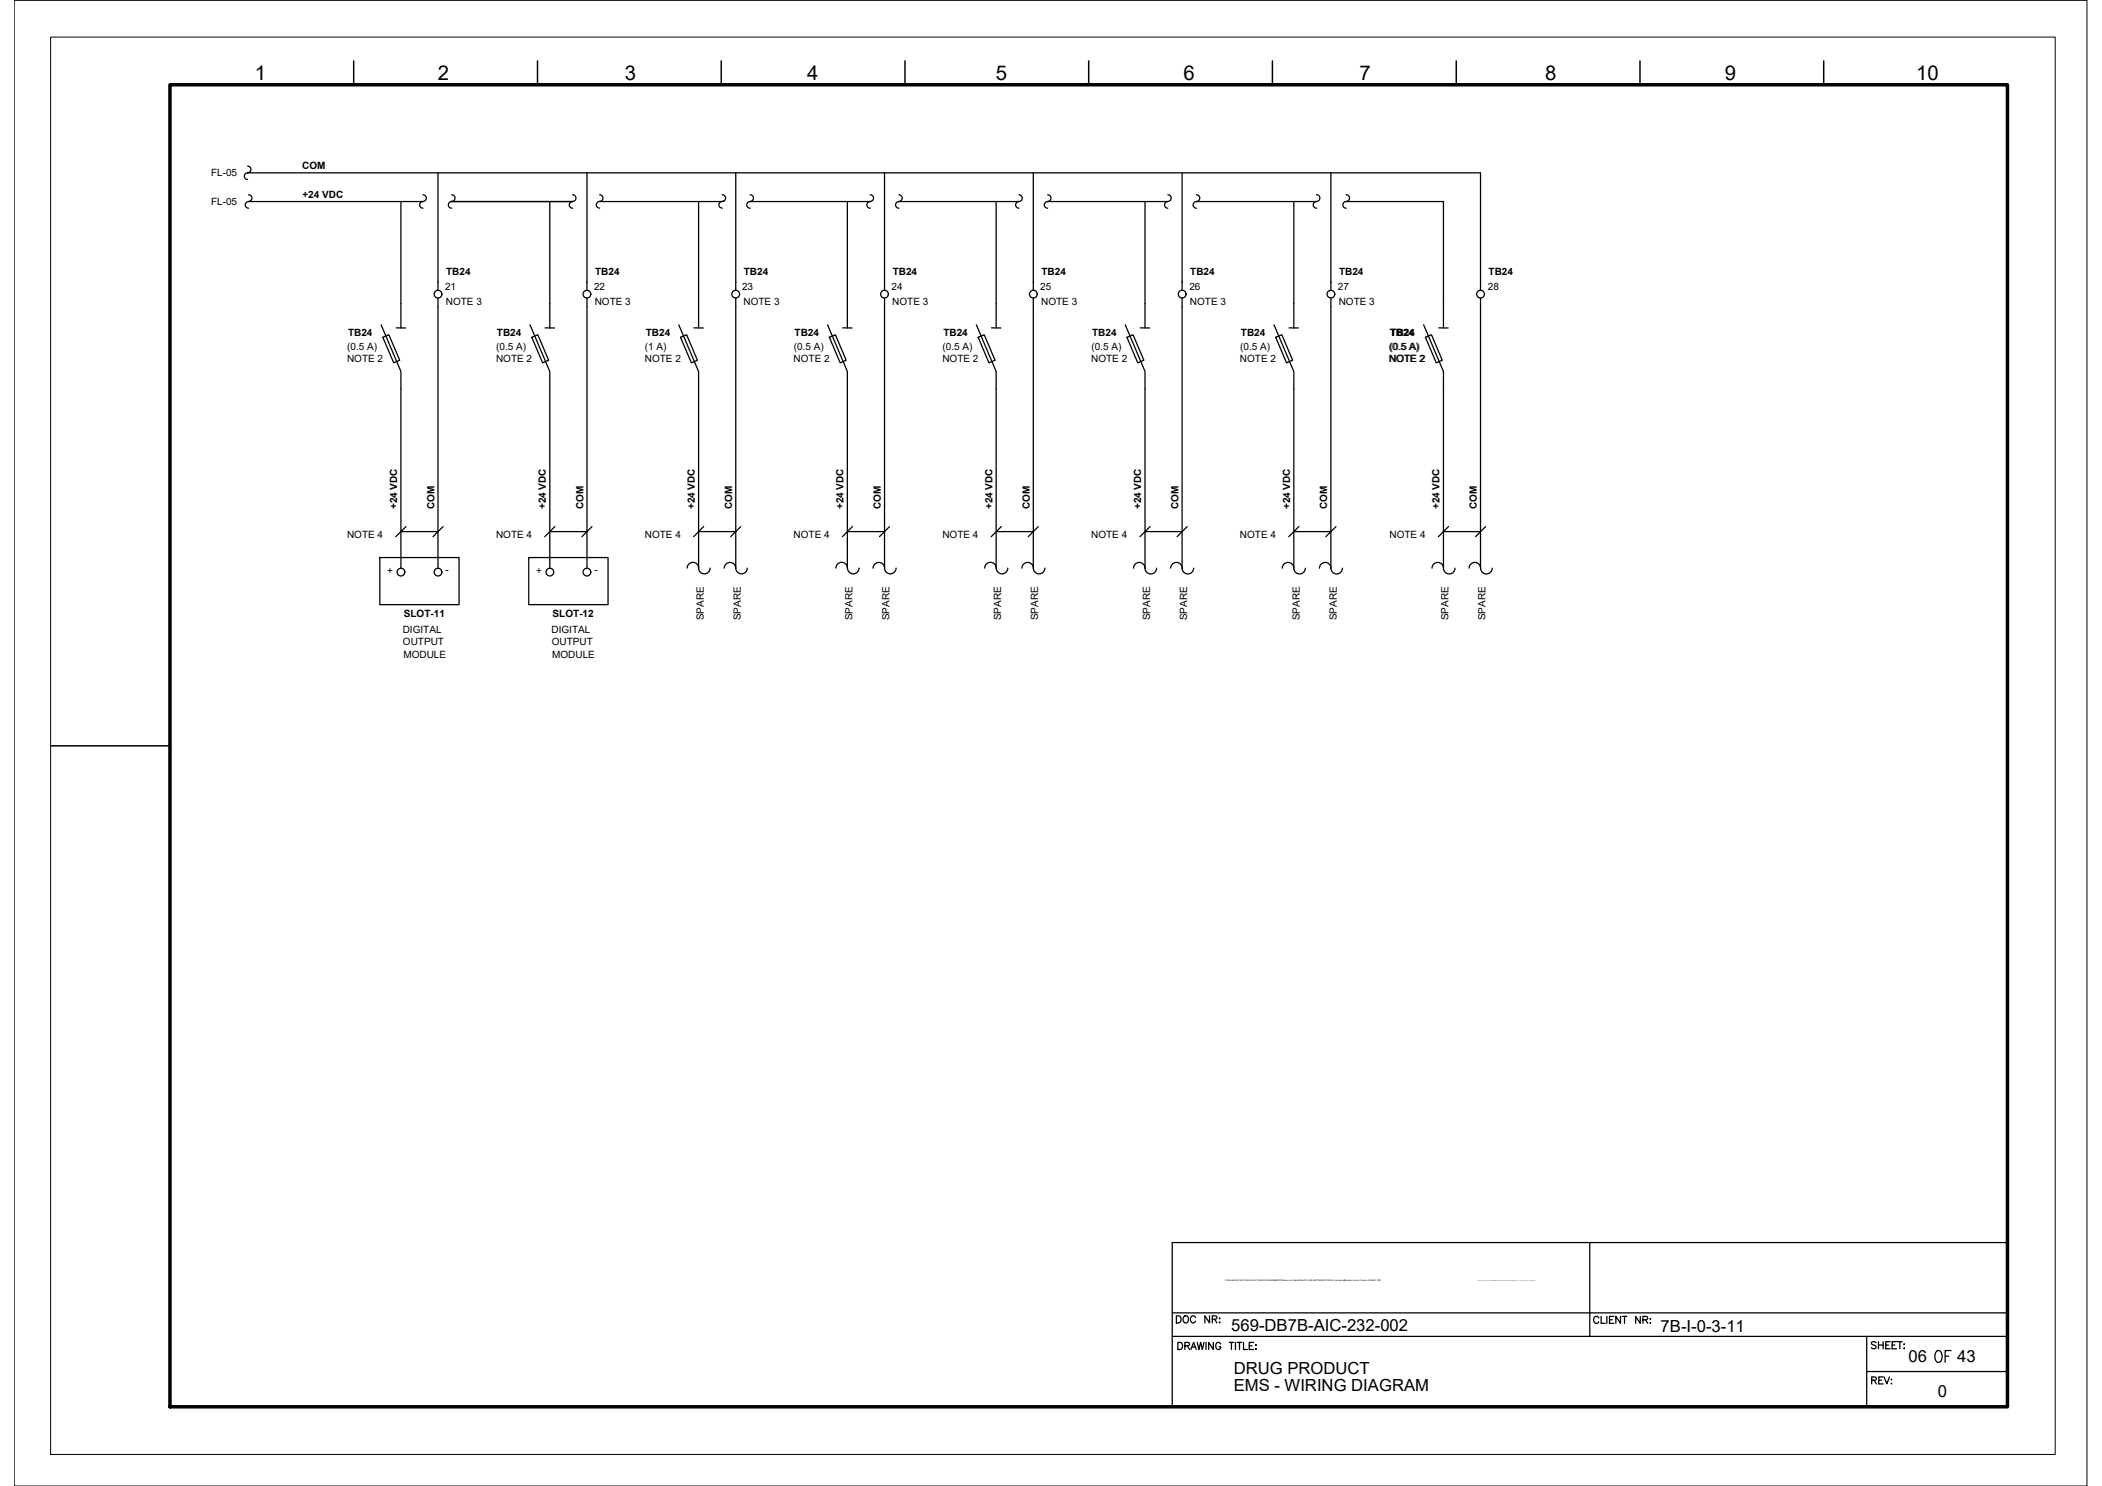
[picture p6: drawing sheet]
<svg xmlns="http://www.w3.org/2000/svg" width="420mm" height="297mm" viewBox="0 0 420 297" stroke-linecap="round" stroke-linejoin="round" font-family="sans-serif">
<defs><g id="words">
<text font-size="5.3" x="385.6" y="273.4">OF</text>
<g font-size="4.1">
<text x="50.9" y="15.9">1</text>
<text x="87.5" y="15.9">2</text>
<text x="124.9" y="15.9">3</text>
<text x="161.4" y="15.9">4</text>
<text x="199" y="15.9">5</text>
<text x="236.5" y="15.9">6</text>
<text x="271.7" y="15.9">7</text>
<text x="308.9" y="15.9">8</text>
<text x="344.8" y="15.9">9</text>
<text x="383" y="15.9">10</text>
</g>
<g font-size="3.3">
<text x="246.1" y="266.1">569-DB7B-AIC-232-002</text>
<text x="331.9" y="266.3">7B-I-0-3-11</text>
<text x="246.6" y="274.6">DRUG PRODUCT</text>
<text x="381.5" y="272.2">06</text>
<text x="391.2" y="272.2">43</text>
<text x="246.6" y="278">EMS - WIRING DIAGRAM</text>
<text x="387.4" y="279.3">0</text>
</g>
<g font-size="2">
<text x="42.2" y="35.1">FL-05</text>
<text x="60.4" y="33.8">COM</text>
<text x="42.2" y="40.9">FL-05</text>
<text x="60.5" y="39.5">+24 VDC</text>
<text x="89" y="58">21</text>
<text x="89.2" y="55">TB24</text>
<text x="118.7" y="58">22</text>
<text x="119" y="55">TB24</text>
<text x="148.3" y="58">23</text>
<text x="148.7" y="55">TB24</text>
<text x="178.2" y="58">24</text>
<text x="178.4" y="55">TB24</text>
<text x="207.9" y="58">25</text>
<text x="208.2" y="55">TB24</text>
<text x="237.7" y="58">26</text>
<text x="237.9" y="55">TB24</text>
<text x="267.4" y="58">27</text>
<text x="267.7" y="55">TB24</text>
<text x="297.4" y="58">28</text>
<text x="297.6" y="55">TB24</text>
<text x="89.1" y="61">NOTE 3</text>
<text x="118.9" y="61">NOTE 3</text>
<text x="148.6" y="61">NOTE 3</text>
<text x="178.4" y="61">NOTE 3</text>
<text x="208.1" y="61">NOTE 3</text>
<text x="237.8" y="61">NOTE 3</text>
<text x="267.6" y="61">NOTE 3</text>
<text x="69.4" y="69.9">(0.5 A)</text>
<text x="69.6" y="67.2">TB24</text>
<text x="99.2" y="69.9">(0.5 A)</text>
<text x="99.3" y="67.2">TB24</text>
<text x="128.9" y="69.9">(1 A)</text>
<text x="129.1" y="67.2">TB24</text>
<text x="158.6" y="69.9">(0.5 A)</text>
<text x="158.8" y="67.2">TB24</text>
<text x="188.4" y="69.9">(0.5 A)</text>
<text x="188.6" y="67.2">TB24</text>
<text x="218.1" y="69.9">(0.5 A)</text>
<text x="218.3" y="67.2">TB24</text>
<text x="247.9" y="69.9">(0.5 A)</text>
<text x="248.1" y="67.2">TB24</text>
<text x="277.6" y="69.9">(0.5 A)</text>
<text x="277.8" y="67.2">TB24</text>
<text x="69.4" y="72.3">NOTE 2</text>
<text x="99.1" y="72.3">NOTE 2</text>
<text x="128.9" y="72.3">NOTE 2</text>
<text x="158.6" y="72.3">NOTE 2</text>
<text x="188.4" y="72.3">NOTE 2</text>
<text x="218.1" y="72.3">NOTE 2</text>
<text x="247.8" y="72.3">NOTE 2</text>
<text x="277.6" y="72.3">NOTE 2</text>
<text x="79.4" y="101.8" transform="rotate(-90 79.4 101.8)">+24 VDC</text>
<text x="86.8" y="101.8" transform="rotate(-90 86.8 101.8)">COM</text>
<text x="109.1" y="101.8" transform="rotate(-90 109.1 101.8)">+24 VDC</text>
<text x="116.6" y="101.8" transform="rotate(-90 116.6 101.8)">COM</text>
<text x="138.9" y="101.8" transform="rotate(-90 138.9 101.8)">+24 VDC</text>
<text x="146.3" y="101.8" transform="rotate(-90 146.3 101.8)">COM</text>
<text x="168.6" y="101.8" transform="rotate(-90 168.6 101.8)">+24 VDC</text>
<text x="176.1" y="101.8" transform="rotate(-90 176.1 101.8)">COM</text>
<text x="198.4" y="101.8" transform="rotate(-90 198.4 101.8)">+24 VDC</text>
<text x="205.8" y="101.8" transform="rotate(-90 205.8 101.8)">COM</text>
<text x="228.1" y="101.8" transform="rotate(-90 228.1 101.8)">+24 VDC</text>
<text x="235.6" y="101.8" transform="rotate(-90 235.6 101.8)">COM</text>
<text x="257.9" y="101.8" transform="rotate(-90 257.9 101.8)">+24 VDC</text>
<text x="265.3" y="101.8" transform="rotate(-90 265.3 101.8)">COM</text>
<text x="287.8" y="101.8" transform="rotate(-90 287.8 101.8)">+24 VDC</text>
<text x="295.2" y="101.8" transform="rotate(-90 295.2 101.8)">COM</text>
<text x="69.4" y="107.6">NOTE 4</text>
<text x="99.1" y="107.6">NOTE 4</text>
<text x="128.9" y="107.6">NOTE 4</text>
<text x="158.6" y="107.6">NOTE 4</text>
<text x="188.4" y="107.6">NOTE 4</text>
<text x="218.1" y="107.6">NOTE 4</text>
<text x="247.8" y="107.6">NOTE 4</text>
<text x="277.7" y="107.6">NOTE 4</text>
<text x="77.4" y="114.8">+</text>
<text x="89" y="114.6">-</text>
<text x="107.2" y="114.8">+</text>
<text x="118.8" y="114.6">-</text>
<text x="80.7" y="123.4">SLOT-11</text>
<text x="110.5" y="123.4">SLOT-12</text>
<text x="140.7" y="124" transform="rotate(-90 140.7 124)">SPARE</text>
<text x="148.1" y="124" transform="rotate(-90 148.1 124)">SPARE</text>
<text x="170.4" y="124" transform="rotate(-90 170.4 124)">SPARE</text>
<text x="177.8" y="124" transform="rotate(-90 177.8 124)">SPARE</text>
<text x="200.1" y="124" transform="rotate(-90 200.1 124)">SPARE</text>
<text x="207.5" y="124" transform="rotate(-90 207.5 124)">SPARE</text>
<text x="229.9" y="124" transform="rotate(-90 229.9 124)">SPARE</text>
<text x="237.3" y="124" transform="rotate(-90 237.3 124)">SPARE</text>
<text x="259.8" y="124" transform="rotate(-90 259.8 124)">SPARE</text>
<text x="267.2" y="124" transform="rotate(-90 267.2 124)">SPARE</text>
<text x="289.5" y="124" transform="rotate(-90 289.5 124)">SPARE</text>
<text x="296.9" y="124" transform="rotate(-90 296.9 124)">SPARE</text>
<text x="80.5" y="126.6">DIGITAL</text>
<text x="80.5" y="129">OUTPUT</text>
<text x="80.6" y="131.4">MODULE</text>
<text x="110.2" y="126.6">DIGITAL</text>
<text x="110.3" y="129">OUTPUT</text>
<text x="110.4" y="131.4">MODULE</text>
</g>
<text font-size=".4" x="244.9" y="256.1">P:\569-BAXALTA\01.ENG\03.AUTOMACAO\ANDAMENTO\Banco de Dados\569-B7A-INS-INSTRUMENTACAO_moliveira@tessler-com-br-Tessler-5164457.JPG</text>
</g></defs>
<!-- layer: G-TTLB-TTLB -->
<path d="M34 16.9h367.3v264.3h-367.3z" fill="none" stroke="#000" stroke-width=".7"/>
<!-- layer: G-TTLB-OTLN -->
<path d="M10.1 7.4h400.7v283.3h-400.7z" fill="none" stroke="#000" stroke-width=".2"/>
<!-- layer: G-TTLB-INDX -->
<path d="M70.7 12.2v4.7M107.4 12.2v4.7M144.2 12.2v4.7M180.9 12.2v4.7M217.6 12.2v4.7M254.3 12.2v4.7M291.1 12.2v4.7M327.8 12.2v4.7M364.5 12.2v4.7M10.1 149.1h23.9" fill="none" stroke="#000" stroke-width=".3"/>
<!-- layer: LGSP IA4$0$LG_PLOT -->
<path d="M317.8 248.4v18.7M234.3 262.4h167M234.3 267.1h167M373.1 274.2h28.2M373.1 267.1v14.1M234.3 281.2h167" fill="none" stroke="#000" stroke-width=".25"/>
<!-- layer: LG_PLOT -->
<g fill="none" stroke="#000" stroke-width=".25">
<path d="M401.3 248.4h-167v32.8M235.1 263h.5a.76 .76 0 0 1 .5 .7 .76 .76 0 0 1-.5 .7h-.5zM235.4 268.3h.5a.76 .76 0 0 1 .5 .7 .76 .76 0 0 1-.5 .8h-.5zM236.7 263.1a.66 .66 0 0 1 .9 .6 .66 .66 0 0 1-.9 .7l-.2-.5v-.3zM236.8 269h.8l.2-.4-.4-.3h-.6v1.5M237.3 269l.5 .8M238 269.8l.6-1.5 .5 1.5M238.3 269.3h.6M239 263.4a.52 .52 0 0 0-.6-.4 .52 .52 0 0 0-.4 .6v.3a.52 .52 0 0 0 .4 .5 .52 .52 0 0 0 .6-.3M239.3 268.3l.3 1.5 .4-1.5 .3 1.5 .4-1.5M241.1 268.3v1.5M241.8 263v1.4l-1-1.4v1.4"/>
<path d="M242.3 263.7l.8-.1 .1-.4-.9-.2v1.4M242.5 268.3v1.5l-.9-1.5v1.5M242.8 263.7l.4 .7M243.7 264.4h.2zM243.8 263.5v.1zM244 268.7a.51 .51 0 0 0-.6-.4 .51 .51 0 0 0-.4 .6v.3a.5 .5 0 0 0 .5 .6 .5 .5 0 0 0 .5-.6h-.3M245.7 268.3h.9M246.1 268.3v1.5M247 268.3v1.5M247.3 268.3h.9M247.8 268.3v1.5M248.6 268.3v1.5h.8"/>
<path d="M249.7 269h.5M250.6 268.3h-.9v1.5h.9M251 268.9h.1zM251 269.7h.1zM319.6 263.5a.52 .52 0 0 0-.6-.4 .52 .52 0 0 0-.4 .6v.3a.53 .53 0 0 0 .4 .5 .53 .53 0 0 0 .6-.3M320 263.1v1.4h.8M321.2 263.1v1.4M321.7 263.8h.5M322.6 263.1h-.9v1.4h.9M323.9 263.1v1.4l-.9-1.4v1.4M324.3 263.1h.9M324.7 263.1v1.4"/>
<path d="M327.9 263.1v1.4l-1-1.4v1.4M328.4 263.8l.8-.1 .2-.2-.1-.2-.9-.2v1.4M328.9 263.8l.5 .7M329.8 263.7h.1zM329.8 264.5h.1zM374.1 275.9l.8-.1 .2-.3-.4-.3h-.6v1.4M374.6 275.9l.5 .7M375 268.4a.52 .52 0 0 0-.5-.2 .52 .52 0 0 0-.4 .3l.1 .2 .7 .3 .1 .4a.59 .59 0 0 1-.9 0M375.5 268.2v1.4M375.5 268.9h.9M375.5 275.9h.6M376.4 275.2h-.9v1.4h.9"/>
<path d="M376.4 268.2v1.4M376.6 275.2l.5 1.4 .6-1.4M376.9 268.9h.6M377.8 268.2h-.9v1.4h.9M378 275.8h.1zM378 276.6h.1zM378.2 268.9h.6M379.1 268.2h-.9v1.4h.9M379.3 268.2h.9M379.8 268.2v1.4M380.6 268.7h.1zM380.6 269.5h.1z"/>
</g>
<!-- layer: PDF_I_TABS -->
<g fill="none" stroke="#000" stroke-width=".25">
<path d="M49.5 34.6h246.4M49.5 34.6h.1M87.5 34.6v21.8M117.3 34.6v21.8M147.1 34.6v21.8M176.8 34.6v21.8M206.5 34.6v21.8M236.3 34.6v21.8M266 34.6v21.8M49.7 40.3h34.8M80.1 40.3v20.4M90.1 40.3h.1"/>
<path d="M90.3 40.3h24.1M109.9 40.3v20.4M114.5 40.3h.1M119.8 40.3h.1M120 40.3h24.2M139.6 40.3v20.4M144.8 40.1l-.6 .2M149.9 40.3h24M169.4 40.3v20.4M179.7 40.3h24M179.7 40.3h.1M199.1 40.3v20.4"/>
<path d="M203.7 40.3h.1M209.4 40.3h24M228.9 40.3v20.4M233.4 40.3h.1M239.1 40.3h24.1M258.6 40.3v20.4M269.1 40.3h19.4v20.4M80.1 77.8v35.8M87.5 61.3v52.3M109.9 77.8v35.8M117.3 61.3v52.3M139.6 77.8v35.8"/>
<path d="M147.1 61.3v52.3a1.15 1.15 0 0 0-1.2-1.2 1.15 1.15 0 0 0-1.1 1.2M169.4 77.8v35.8M176.8 61.3v52.3M199.1 77.8v35.8M206.5 61.3v52.3M228.9 77.8v35.8M236.3 61.3v52.3a1.15 1.15 0 0 0 1.1 1.1 1.15 1.15 0 0 0 1.2-1.1M258.6 77.8v35.8M266 61.3v52.3M288.5 77.8v35.8M295.9 61.3v52.3M137.4 113.6a1.15 1.15 0 0 1 1.1-1.2 1.15 1.15 0 0 1 1.2 1.2"/>
<path d="M139.6 113.6a1.15 1.15 0 0 0 1.2 1.1 1.15 1.15 0 0 0 1.1-1.1M147.1 113.6a1.15 1.15 0 0 0 1.1 1.1 1.15 1.15 0 0 0 1.2-1.1M167.1 113.6a1.2 1.2 0 0 1 1.4-1.2 1.2 1.2 0 0 1 1 1.5 1.15 1.15 0 0 0 1.2 .8 1.15 1.15 0 0 0 1-1.1M174.5 113.6a1.15 1.15 0 0 1 1.2-1.2 1.15 1.15 0 0 1 1.1 1.2M176.8 113.6a1.15 1.15 0 0 0 1.2 1.1 1.15 1.15 0 0 0 1.1-1.1M196.8 113.6a1.2 1.2 0 0 1 1.4-1.2 1.2 1.2 0 0 1 1 1.5 1.15 1.15 0 0 0 1.3 .8 1.15 1.15 0 0 0 .9-1.1M204.3 113.6a1.15 1.15 0 0 1 1.1-1.2 1.15 1.15 0 0 1 1.2 1.2M206.5 113.6a1.15 1.15 0 0 0 1.2 1.1 1.15 1.15 0 0 0 1.2-1.1M226.6 113.6a1.15 1.15 0 0 1 1.1-1.2 1.15 1.15 0 0 1 1.2 1.2M228.9 113.6a1.15 1.15 0 0 0 1.1 1.1 1.15 1.15 0 0 0 1.2-1.1M234 113.6a1.15 1.15 0 0 1 1.2-1.2 1.15 1.15 0 0 1 1.1 1.2M256.3 113.6a1.15 1.15 0 0 1 1.2-1.2 1.15 1.15 0 0 1 1.1 1.2"/>
<path d="M258.6 113.6a1.15 1.15 0 0 0 1.2 1.1 1.15 1.15 0 0 0 1.1-1.1M263.7 113.6a1.15 1.15 0 0 1 1.2-1.2 1.15 1.15 0 0 1 1.1 1.2M266 113.6a1.15 1.15 0 0 0 1.2 1.1 1.15 1.15 0 0 0 1.1-1.1M286.2 113.6a1.15 1.15 0 0 1 1.2-1.2 1.15 1.15 0 0 1 1.1 1.2M288.5 113.6a1.15 1.15 0 0 0 1.2 1.1 1.15 1.15 0 0 0 1.1-1.1M293.6 113.6a1.15 1.15 0 0 1 1.2-1.2 1.15 1.15 0 0 1 1.2 1.2M296 113.6a1.15 1.15 0 0 0 1.1 1.1 1.15 1.15 0 0 0 1.2-1.1"/>
</g>
<!-- layer: PDF_I_El_CTRL -->
<g fill="none" stroke="#000" stroke-width=".25">
<path d="M295.9 34.6v23.4M87.5 56.3v1.7M87.5 59.6v1.7M117.3 56.3v1.7M117.3 59.6v1.7M147.1 56.3v1.7M147.1 59.6v1.7M176.8 56.3v1.7M176.8 59.6v1.7M206.5 56.3v1.7M206.5 59.6v1.7M236.3 56.3v1.7"/>
<path d="M236.3 59.6v1.7M266 56.3v1.7M266 59.6v1.7M295.9 59.6v1.7M76.2 64.9l3.9 9.4v3.5M76.5 67.4l1.2-.5 2.2 5.1-1.2 .5zM79.2 65.5l1.9 .1M80.1 60.7v4.9M105.9 64.9l4 9.4v3.5M106.3 67.4l1.2-.5 2.2 5.1-1.2 .5zM109 65.5l1.8 .1M109.9 60.7v4.9"/>
<path d="M135.7 64.9l3.9 9.4v3.5M136 67.4l1.2-.5 2.2 5.1-1.2 .5zM138.7 65.5l1.9 .1M139.6 60.7v4.9M165.4 64.9l4 9.4v3.5M165.8 67.4l1.2-.5 2.1 5.1-1.2 .5zM168.4 65.5l1.9 .1M169.4 60.7v4.9M195.2 64.9l3.9 9.4v3.5M195.5 67.4l1.2-.5 2.2 5.1-1.2 .5zM198.2 65.5l1.9 .1M199.1 60.7v4.9"/>
<path d="M224.9 64.9l4 9.4v3.5M225.3 67.4l1.2-.5 2.1 5.1-1.2 .5zM227.9 65.5l1.9 .1M228.9 60.7v4.9M254.7 64.9l3.9 9.4v3.5M255 67.4l1.2-.5 2.2 5.1-1.2 .5zM257.7 65.5l1.8 .1M258.6 60.7v4.9M284.6 64.9l3.9 9.4v3.5M284.9 67.4l1.2-.5 2.2 5.1-1.2 .5zM287.6 65.5l1.9 .1M288.5 60.7v4.9"/>
<circle cx="87.6" cy="58.8" r=".77"/>
<circle cx="117.3" cy="58.8" r=".77"/>
<circle cx="147.1" cy="58.8" r=".77"/>
<circle cx="176.8" cy="58.8" r=".77"/>
<circle cx="206.6" cy="58.8" r=".77"/>
<circle cx="236.3" cy="58.8" r=".77"/>
<circle cx="266" cy="58.8" r=".77"/>
<circle cx="295.9" cy="58.8" r=".77"/>
</g>
<!-- layer: PDF_I_DATA -->
<g fill="none" stroke="#000" stroke-width=".25">
<path d="M75.9 111.4h15.9v9.5h-15.9zM80.1 106.3h7.4M81.2 105.2l-2.1 2.1M88.6 105.3l-2 2M105.7 111.4h15.8v9.5h-15.8zM109.9 106.3h7.4M110.9 105.2l-2 2.1M118.3 105.3l-2 2M139.6 106.3h7.5M140.7 105.2l-2.1 2.1M148.1 105.3l-2.1 2M169.4 106.3h7.4"/>
<path d="M170.4 105.2l-2 2.1M177.8 105.3l-2 2M199.1 106.3h7.4M200.2 105.2l-2.1 2.1M207.5 105.3l-2 2M228.9 106.3h7.4M229.9 105.2l-2 2.1M237.3 105.3l-2 2M258.6 106.3h7.4M259.6 105.2l-2 2.1M267 105.3l-2 2M288.5 106.3h7.4"/>
<path d="M289.5 105.2l-2 2.1M296.9 105.3l-2 2"/>
</g>
<!-- layer: PDF_EI-CTRL -->
<g fill="none" stroke="#000" stroke-width=".25">
<circle cx="80.1" cy="114.4" r=".77"/>
<circle cx="87.6" cy="114.4" r=".77"/>
<circle cx="109.9" cy="114.4" r=".77"/>
<circle cx="117.3" cy="114.4" r=".77"/>
</g>
<!-- layer: I_TABS -->
<g fill="none" stroke="#000" stroke-width=".25">
<path d="M49.5 33.2a.67 .67 0 0 1 .7 .7 .67 .67 0 0 1-.7 .6 .68 .68 0 0 0-.7 .7 .68 .68 0 0 0 .7 .7M49.7 38.9a.67 .67 0 0 1 .7 .7 .67 .67 0 0 1-.7 .7 .68 .68 0 0 0-.7 .6 .68 .68 0 0 0 .7 .7M84.6 38.9a.67 .67 0 0 1 .6 .7 .67 .67 0 0 1-.6 .7 .68 .68 0 0 0-.7 .6 .68 .68 0 0 0 .7 .7M90.3 38.9a.67 .67 0 0 1 .7 .7 .67 .67 0 0 1-.7 .7 .68 .68 0 0 0-.7 .6 .68 .68 0 0 0 .7 .7M114.5 38.9a.67 .67 0 0 1 .6 .7 .67 .67 0 0 1-.6 .7 .68 .68 0 0 0-.7 .6 .68 .68 0 0 0 .7 .7M119.9 38.9a.71 .71 0 0 1 .6 .9 .71 .71 0 0 1-.9 .5 .67 .67 0 0 0-.4 .8 .67 .67 0 0 0 .7 .5M144.4 38.9a.71 .71 0 0 1 .6 .9 .71 .71 0 0 1-.9 .5 .67 .67 0 0 0-.4 .8 .67 .67 0 0 0 .7 .5M149.9 38.9a.67 .67 0 0 1 .7 .7 .67 .67 0 0 1-.7 .7 .68 .68 0 0 0-.6 .6 .68 .68 0 0 0 .6 .7M173.9 38.9a.67 .67 0 0 1 .7 .7 .67 .67 0 0 1-.7 .7 .68 .68 0 0 0-.6 .6 .68 .68 0 0 0 .6 .7M179.7 38.9a.67 .67 0 0 1 .6 .7 .67 .67 0 0 1-.6 .7 .68 .68 0 0 0-.7 .6 .68 .68 0 0 0 .7 .7M203.7 38.9a.67 .67 0 0 1 .6 .7 .67 .67 0 0 1-.6 .7 .68 .68 0 0 0-.7 .6 .68 .68 0 0 0 .7 .7M209.4 38.9a.67 .67 0 0 1 .7 .7 .67 .67 0 0 1-.7 .7 .68 .68 0 0 0-.7 .6 .68 .68 0 0 0 .7 .7"/>
<path d="M233.4 38.9a.67 .67 0 0 1 .7 .7 .67 .67 0 0 1-.7 .7 .68 .68 0 0 0-.6 .6 .68 .68 0 0 0 .6 .7M239.2 38.9a.67 .67 0 0 1 .6 .7 .67 .67 0 0 1-.6 .7 .68 .68 0 0 0-.7 .6 .68 .68 0 0 0 .7 .7M263.2 38.9a.67 .67 0 0 1 .6 .7 .67 .67 0 0 1-.6 .7 .68 .68 0 0 0-.7 .6 .68 .68 0 0 0 .7 .7M269.1 38.9a.67 .67 0 0 1 .6 .7 .67 .67 0 0 1-.6 .7 .68 .68 0 0 0-.7 .6 .68 .68 0 0 0 .7 .7"/>
</g>
<!-- layer: 0 -->
<path d="M2.8 .1h414.4v296.9h-414.4z" fill="none" stroke="#000" stroke-width=".2"/>
<use href="#words"/>
</svg>
